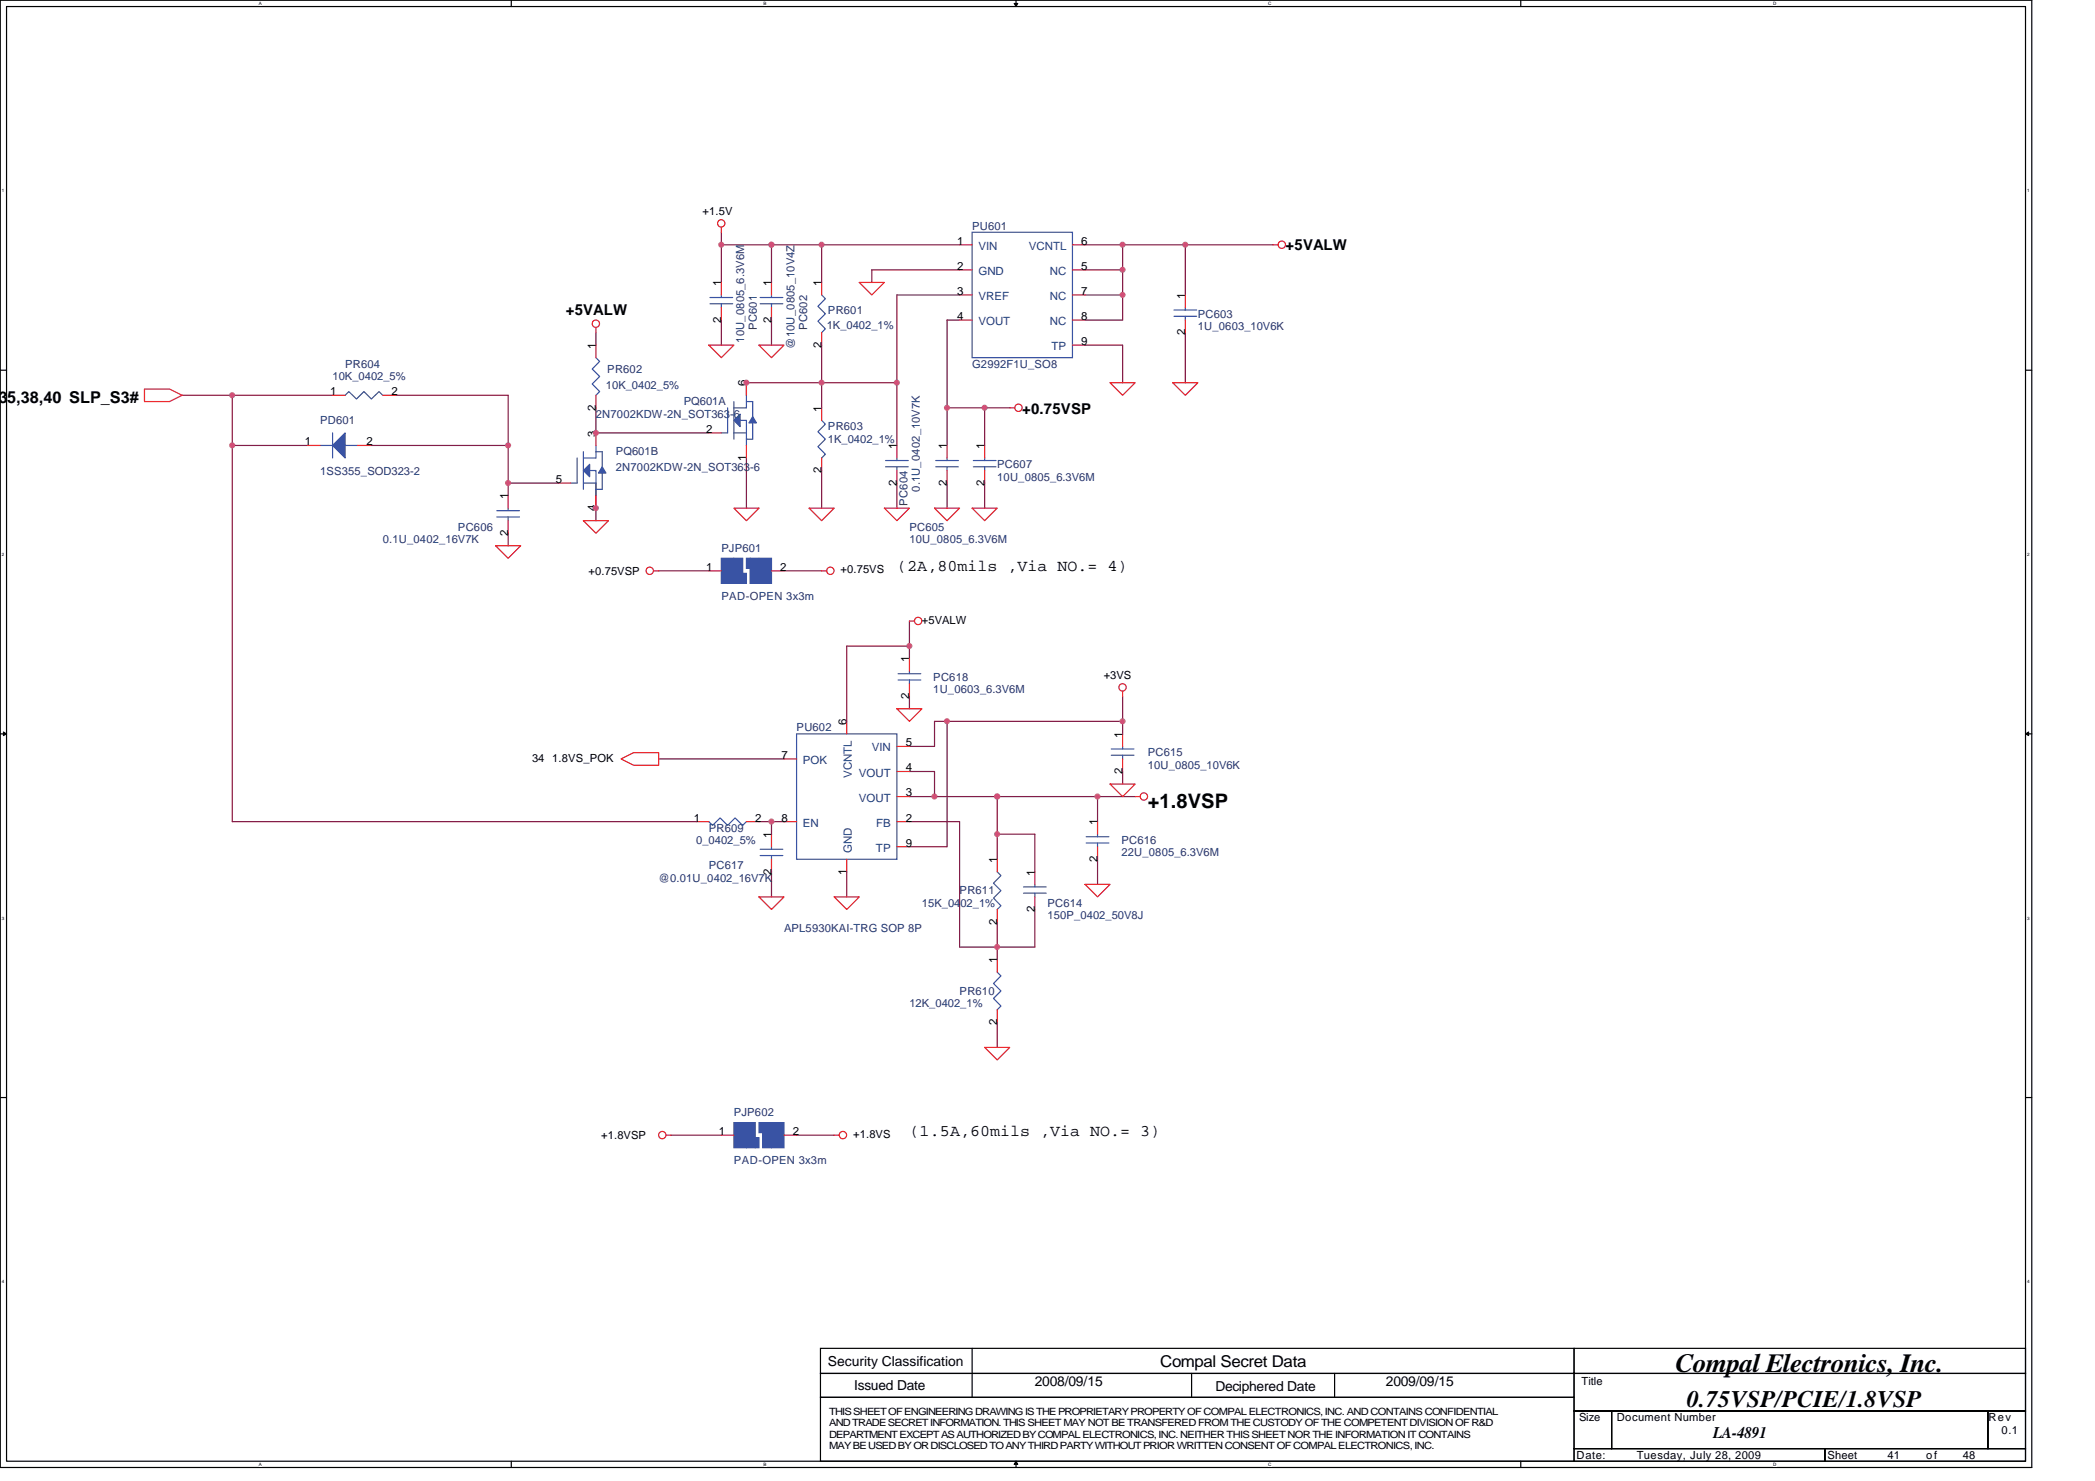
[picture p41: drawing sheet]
<svg xmlns="http://www.w3.org/2000/svg" width="297mm" height="210mm" viewBox="0 0 297 210" stroke-linecap="round" stroke-linejoin="round" font-family="sans-serif">
<defs><g id="words">
<text font-size="3.7" fill="#010202" x="237.6" y="194.5">Compal Electronics, Inc.</text>
<text font-size="3.4" fill="#010202" x="239.2" y="199.6">0.75VSP/PCIE/1.8VSP</text>
<text font-size="2.8" fill="#010202" x="162.7" y="114.5">+1.8VSP</text>
<g font-size="2.3" fill="#010202">
<text x="-.3" y="57.1">3</text>
<text x="1" y="57.1">5,38,40 SLP_S3#</text>
<text x="127.2" y="81">(2A,80mils ,Via NO.= 4)</text>
<text x="128.9" y="161">(1.5A,60mils ,Via NO.= 3)</text>
<text x="164.5" y="193.8">Compal Secret Data</text>
<text x="242.9" y="203.9">LA-4891</text>
</g>
<g font-size="2.1" fill="#010202">
<text x="182.3" y="35.4">+5VALW</text>
<text x="80.2" y="44.7">+5VALW</text>
<text x="144.9" y="58.7">+0.75VSP</text>
</g>
<g font-size="1.9" fill="#010202">
<text x="117.4" y="193.7">Security Classification</text>
<text x="121.1" y="197">Issued Date</text>
<text x="146.7" y="196.5">2008/09/15</text>
<text x="172.3" y="197.2">Deciphered Date</text>
<text x="196.5" y="196.5">2009/09/15</text>
</g>
<g font-size="1.6" fill="#010202">
<text x="99.6" y="30.4">+1.5V</text>
<text x="135.7" y="34.7">1</text>
<text x="153.3" y="34.7">6</text>
<text x="102.3" y="40.6" transform="rotate(-90 102.3 40.6)">1</text>
<text x="109.4" y="40.6" transform="rotate(-90 109.4 40.6)">1</text>
<text x="116.5" y="40.6" transform="rotate(-90 116.5 40.6)">1</text>
<text x="135.7" y="38.2">2</text>
<text x="135.7" y="41.8">3</text>
<text x="153.3" y="38.2">5</text>
<text x="153.3" y="41.8">7</text>
<text x="102.3" y="45.8" transform="rotate(-90 102.3 45.8)">2</text>
<text x="109.4" y="45.8" transform="rotate(-90 109.4 45.8)">2</text>
<text x="135.7" y="45.4">4</text>
<text x="153.3" y="45.4">8</text>
<text x="168" y="47.5" transform="rotate(-90 168 47.5)">2</text>
<text x="168" y="42.4" transform="rotate(-90 168 42.4)">1</text>
<text x="84.5" y="49.5" transform="rotate(-90 84.5 49.5)">1</text>
<text x="116.5" y="49.3" transform="rotate(-90 116.5 49.3)">2</text>
<text x="153.3" y="48.9">9</text>
<text x="46.8" y="56">1</text>
<text x="55.5" y="56">2</text>
<text x="84.5" y="58.2" transform="rotate(-90 84.5 58.2)">2</text>
<text x="105.8" y="54.8" transform="rotate(-90 105.8 54.8)">6</text>
<text x="116.5" y="58.4" transform="rotate(-90 116.5 58.4)">1</text>
<text x="43.2" y="63.1">1</text>
<text x="52" y="63.1">2</text>
<text x="84.5" y="61.9" transform="rotate(-90 84.5 61.9)">3</text>
<text x="100.1" y="61.4">2</text>
<text x="105.8" y="65.3" transform="rotate(-90 105.8 65.3)">1</text>
<text x="127.1" y="63.7" transform="rotate(-90 127.1 63.7)">1</text>
<text x="134.3" y="63.7" transform="rotate(-90 134.3 63.7)">1</text>
<text x="139.6" y="63.7" transform="rotate(-90 139.6 63.7)">1</text>
<text x="72" y="70.8" transform="rotate(-90 72 70.8)">1</text>
<text x="78.8" y="68.5">5</text>
<text x="116.5" y="67.1" transform="rotate(-90 116.5 67.1)">2</text>
<text x="127.1" y="68.9" transform="rotate(-90 127.1 68.9)">2</text>
<text x="134.3" y="68.9" transform="rotate(-90 134.3 68.9)">2</text>
<text x="139.6" y="68.9" transform="rotate(-90 139.6 68.9)">2</text>
<text x="72" y="76" transform="rotate(-90 72 76)">2</text>
<text x="84.5" y="72.4" transform="rotate(-90 84.5 72.4)">4</text>
<text x="83.4" y="81.5">+0.75VSP</text>
<text x="100.1" y="80.9">1</text>
<text x="110.6" y="80.9">2</text>
<text x="119.2" y="81.3">+0.75VS</text>
<text x="130.7" y="88.4">+5VALW</text>
<text x="128.9" y="93.9" transform="rotate(-90 128.9 93.9)">1</text>
<text x="128.9" y="99.1" transform="rotate(-90 128.9 99.1)">2</text>
<text x="156.5" y="96.2">+3VS</text>
<text x="75.4" y="108">34</text>
<text x="78.3" y="108">1.8VS_POK</text>
<text x="110.8" y="107.6">7</text>
<text x="120" y="102.8" transform="rotate(-90 120 102.8)">6</text>
<text x="128.4" y="105.8">5</text>
<text x="159.1" y="104.6" transform="rotate(-90 159.1 104.6)">1</text>
<text x="128.4" y="109.4">4</text>
<text x="128.4" y="112.9">3</text>
<text x="159.1" y="109.8" transform="rotate(-90 159.1 109.8)">2</text>
<text x="98.4" y="116.5">1</text>
<text x="107.1" y="116.5">2</text>
<text x="109.4" y="118.8" transform="rotate(-90 109.4 118.8)">1</text>
<text x="110.8" y="116.5">8</text>
<text x="128.4" y="116.5">2</text>
<text x="155.6" y="117" transform="rotate(-90 155.6 117)">1</text>
<text x="109.4" y="124" transform="rotate(-90 109.4 124)">2</text>
<text x="120" y="124" transform="rotate(-90 120 124)">1</text>
<text x="128.4" y="120">9</text>
<text x="141.4" y="122.4" transform="rotate(-90 141.4 122.4)">1</text>
<text x="146.7" y="124.1" transform="rotate(-90 146.7 124.1)">1</text>
<text x="155.6" y="122.2" transform="rotate(-90 155.6 122.2)">2</text>
<text x="141.4" y="131.1" transform="rotate(-90 141.4 131.1)">2</text>
<text x="146.7" y="129.3" transform="rotate(-90 146.7 129.3)">2</text>
<text x="141.4" y="136.6" transform="rotate(-90 141.4 136.6)">1</text>
<text x="141.4" y="145.3" transform="rotate(-90 141.4 145.3)">2</text>
<text x="85.2" y="161.5">+1.8VSP</text>
<text x="101.9" y="160.9">1</text>
<text x="112.4" y="160.9">2</text>
<text x="120.9" y="161.3">+1.8VS</text>
<text x="224.2" y="196.3">Title</text>
<text x="223.9" y="201.5">Size</text>
<text x="229.2" y="201.5">Document Number</text>
<text x="281.9" y="201.5">Rev</text>
<text x="283.8" y="203.3">0.1</text>
<text x="223.5" y="206.8">Date:</text>
<text x="232.1" y="206.8">Tuesday, July 28, 2009</text>
<text x="259.1" y="206.8">Sheet</text>
<text x="267.6" y="206.8">41</text>
<text x="273.1" y="206.8">of</text>
<text x="278.3" y="206.8">48</text>
</g>
<g font-size="1.6" fill="#282973">
<text x="137.8" y="32.6">PU601</text>
<text x="107.3" y="46.8" transform="rotate(-90 107.3 46.8)">PC601</text>
<text x="114.4" y="46.8" transform="rotate(-90 114.4 46.8)">PC602</text>
<text x="117.2" y="46.6">1K_0402_1%</text>
<text x="117.4" y="44.5">PR601</text>
<text x="169.8" y="45">PC603</text>
<text x="169.8" y="46.8">1U_0603_10V6K</text>
<text x="47.2" y="53.9">10K_0402_5%</text>
<text x="48.9" y="52.1">PR604</text>
<text x="86.1" y="52.8">PR602</text>
<text x="105.5" y="48.6" transform="rotate(-90 105.5 48.6)">10U_0805_6.3V6M</text>
<text x="112.6" y="49.5" transform="rotate(-90 112.6 49.5)">@10U_0805_10V4Z</text>
<text x="137.8" y="52.1">G2992F1U_SO8</text>
<text x="84.5" y="59.2">2N7002KDW-2N_SOT363-6</text>
<text x="85.9" y="55.2">10K_0402_5%</text>
<text x="96.9" y="57.5">PQ601A</text>
<text x="45.4" y="60.1">PD601</text>
<text x="87.3" y="64.6">PQ601B</text>
<text x="117.4" y="61">PR603</text>
<text x="117.4" y="62.8">1K_0402_1%</text>
<text x="45.4" y="67.4">1SS355_SOD323-2</text>
<text x="87.3" y="66.7">2N7002KDW-2N_SOT363-6</text>
<text x="128.6" y="71.7" transform="rotate(-90 128.6 71.7)">PC604</text>
<text x="130.4" y="69.7" transform="rotate(-90 130.4 69.7)">0.1U_0402_10V7K</text>
<text x="141.4" y="66.4">PC607</text>
<text x="141.4" y="68.1">10U_0805_6.3V6M</text>
<text x="54.3" y="77">0.1U_0402_16V7K</text>
<text x="64.9" y="75.2">PC606</text>
<text x="128.9" y="75.2">PC605</text>
<text x="128.9" y="77">10U_0805_6.3V6M</text>
<text x="102.3" y="78.3">PJP601</text>
<text x="102.3" y="85">PAD-OPEN 3x3m</text>
<text x="132.3" y="96.6">PC618</text>
<text x="132.3" y="98.2">1U_0603_6.3V6M</text>
<text x="112.9" y="103.7">PU602</text>
<text x="162.7" y="107.2">PC615</text>
<text x="162.7" y="109">10U_0805_10V6K</text>
<text x="98.7" y="119.7">0_0402_5%</text>
<text x="100.5" y="117.9">PR609</text>
<text x="159" y="119.7">PC616</text>
<text x="93.4" y="125">@0.01U_0402_16V7K</text>
<text x="100.5" y="123.2">PC617</text>
<text x="159" y="121.3">22U_0805_6.3V6M</text>
<text x="130.7" y="128.6">15K_0402_1%</text>
<text x="136.1" y="126.8">PR611</text>
<text x="148.5" y="128.6">PC614</text>
<text x="148.5" y="130.4">150P_0402_50V8J</text>
<text x="111.2" y="132.1">APL5930KAI-TRG SOP 8P</text>
<text x="128.9" y="142.8">12K_0402_1%</text>
<text x="136.1" y="141">PR610</text>
<text x="104.1" y="158.3">PJP602</text>
<text x="104.1" y="165">PAD-OPEN 3x3m</text>
</g>
<g font-size="1.6" fill="#1d437e">
<text x="138.7" y="35.4">VIN</text>
<text x="145.9" y="35.4">VCNTL</text>
<text x="138.7" y="39">GND</text>
<text x="148.8" y="39">NC</text>
<text x="138.7" y="46.1">VOUT</text>
<text x="138.7" y="42.5">VREF</text>
<text x="148.8" y="42.5">NC</text>
<text x="148.8" y="46.1">NC</text>
<text x="149.1" y="49.7">TP</text>
<text x="123.6" y="106.5">VIN</text>
<text x="113.8" y="108.3">POK</text>
<text x="120.8" y="110.3" transform="rotate(-90 120.8 110.3)">VCNTL</text>
<text x="121.8" y="110.1">VOUT</text>
<text x="121.8" y="113.7">VOUT</text>
<text x="113.8" y="117.2">EN</text>
<text x="124.2" y="117.2">FB</text>
<text x="120.8" y="120.9" transform="rotate(-90 120.8 120.9)">GND</text>
<text x="124.2" y="120.8">TP</text>
</g>
<g font-size="1.4" fill="#010202">
<text x="117.6" y="200.6">THIS SHEET OF ENGINEERING DRAWING IS THE PROPRIETARY PROPERTY OF COMPAL ELECTRONICS, INC. AND CONTAINS CONFIDENTIAL</text>
<text x="117.6" y="202.2">AND TRADE SECRET INFORMATION. THIS SHEET MAY NOT BE TRANSFERED FROM THE CUSTODY OF THE COMPETENT DIVISION OF R&amp;D</text>
<text x="117.6" y="203.9">DEPARTMENT EXCEPT AS AUTHORIZED BY COMPAL ELECTRONICS, INC. NEITHER THIS SHEET NOR THE INFORMATION IT CONTAINS</text>
<text x="117.6" y="205.5">MAY BE USED BY OR DISCLOSED TO ANY THIRD PARTY WITHOUT PRIOR WRITTEN CONSENT OF COMPAL ELECTRONICS, INC.</text>
</g>
<g font-size=".6" fill="#010202">
<text x="36.7" y=".7">A</text>
<text x="108.3" y=".7">B</text>
<text x="179.8" y=".7">C</text>
<text x="251.4" y=".7">D</text>
<text x=".3" y="27.3">1</text>
<text x="287.4" y="27.3">1</text>
<text x=".3" y="78.8">2</text>
<text x="287.4" y="78.8">2</text>
<text x=".3" y="130.4">3</text>
<text x="287.4" y="130.4">3</text>
<text x=".3" y="182">4</text>
<text x="287.4" y="182">4</text>
<text x="36.7" y="207.8">A</text>
<text x="108.3" y="207.8">B</text>
<text x="179.8" y="207.8">C</text>
<text x="251.4" y="207.8">D</text>
</g>
</g></defs>
<path d="M0 0h288.1v208.1h-288.1zM.9 .9h286.3v206.3h-286.3z" fill="none" stroke="#010202" stroke-width=".17"/>
<g fill="#fff">
<path d="M36.7 .1h.4v.7h-.4z"/>
<path d="M36.7 207.3h.4v.7h-.4z"/>
</g>
<path d="M72.5 0v.9M72.5 207.2v.9" fill="none" stroke="#010202" stroke-width=".17"/>
<g fill="#fff">
<path d="M108.3 .1h.4v.7h-.4z"/>
<path d="M108.3 207.3h.4v.7h-.4z"/>
</g>
<path d="M144.1 0v.9M144.1 207.2v.9" fill="none" stroke="#010202" stroke-width=".17"/>
<path d="M143.8 .5h.5l-.2 .4z" fill="#010202"/>
<path d="M143.8 .5h.5l-.2 .4z" fill="none" stroke="#010202" stroke-width=".14"/>
<path d="M144.1 207.2l.2 .4h-.5z" fill="#010202"/>
<path d="M144.1 207.2l.2 .4h-.5z" fill="none" stroke="#010202" stroke-width=".14"/>
<g fill="#fff">
<path d="M179.8 .1h.5v.7h-.5z"/>
<path d="M179.8 207.3h.5v.7h-.5z"/>
</g>
<path d="M215.6 0v.9M215.6 207.2v.9" fill="none" stroke="#010202" stroke-width=".17"/>
<g fill="#fff">
<path d="M251.4 .1h.4v.7h-.4z"/>
<path d="M251.4 207.3h.4v.7h-.4z"/>
<path d="M.3 26.7h.3v.7h-.3z"/>
<path d="M287.4 26.7h.4v.7h-.4z"/>
<path d="M.3 78.3h.3v.7h-.3z"/>
<path d="M287.4 78.3h.4v.7h-.4z"/>
</g>
<path d="M0 52.5h.9M287.2 52.5h.9" fill="none" stroke="#010202" stroke-width=".17"/>
<g fill="#fff">
<path d="M.3 129.8h.3v.7h-.3z"/>
<path d="M287.4 129.8h.4v.7h-.4z"/>
</g>
<path d="M0 104.1h.9M287.2 104.1h.9" fill="none" stroke="#010202" stroke-width=".17"/>
<path d="M.5 103.8l.4 .3-.4 .2z" fill="#010202"/>
<path d="M.5 103.8l.4 .3-.4 .2z" fill="none" stroke="#010202" stroke-width=".14"/>
<path d="M287.2 104.1l.4-.3v.5z" fill="#010202"/>
<path d="M287.2 104.1l.4-.3v.5z" fill="none" stroke="#010202" stroke-width=".14"/>
<g fill="#fff">
<path d="M.3 181.4h.3v.7h-.3z"/>
<path d="M287.4 181.4h.4v.7h-.4z"/>
</g>
<g fill="none" stroke="#010202" stroke-width=".17">
<path d="M0 155.6h.9M287.2 155.6h.9M116.3 191.2h106.9v3.5h-106.9zM116.3 194.7h106.9v3.4h-106.9zM116.3 198.1h106.9v9.1h-106.9zM137.8 191.2v6.9M168.9 194.7v3.4M189.2 194.7v3.4M223.2 191.2h64v3.5h-64zM223.2 194.7h64v5.4h-64zM223.2 200.1h5.3v5.3h-5.3zM223.2 205.4h35.5v1.8h-35.5z"/>
<path d="M228.5 200.1h53.4v5.3h-53.4zM258.7 205.4h28.5v1.8h-28.5zM281.9 200.1h5.3v5.3h-5.3z"/>
</g>
<g fill="none" stroke="#7f1542" stroke-width=".17">
<path d="M102.3 32.9v7.1M109.4 34.7v5.3M116.5 34.7v5.3M136.1 34.7h-33.8M136.1 38.3h-12.5v1.7M153.8 34.7h5.4v3.6M153.8 38.3h5.4M159.2 38.3v3.5M168.1 34.7v7.1M180.5 34.7h-21.3M25.8 56h7.1M47.2 56h-14.3v7.2"/>
<path d="M56 56h16v14.3M84.5 47.2v1.7M84.5 57.8v3.6h16M102.3 45.4v3.5M109.4 45.4v3.5M116.5 48.9v8.9M127.2 54.3h-21.4v1.7M134.3 57.8h5.3v5.4M136.1 41.8h-8.9v21.4M136.1 45.4h-1.8v17.8M139.6 57.8h3.6M153.8 41.8h5.4v3.6h-5.4"/>
<path d="M153.8 48.9h5.4v5.4M168.1 47.2v7.1M32.9 63.2h10.7M32.9 63.2v53.3h65.8M52.5 63.2h19.5M72 75.6v1.8M72 68.5h7.2M84.5 68.5v5.3M105.8 64.9v7.1M116.5 66.7v5.3M127.2 68.5v3.5M134.3 68.5v3.5"/>
<path d="M139.6 68.5v3.5M93.4 80.9h7.1M111.2 80.9h5.3M128.9 91.6h-8.8v10.7M128.9 88v5.4M128.9 98.7v1.8M159.2 98.7v5.4M93.4 107.6h17.8M109.4 116.5v1.8M111.2 116.5h-3.6M128.9 105.8h3.6v-3.5h1.8v17.8h-5.4M128.9 112.9h32"/>
<path d="M128.9 116.5h7.2v17.8h10.6v-5.4M128.9 109.4h3.6v3.5M134.3 102.3h24.9M141.4 118.3h5.3v5.3M141.4 112.9v8.9M155.6 112.9v3.6M159.2 109.4v1.8M109.4 123.6v3.6M120.1 123.6v3.6M141.4 130.7v5.4M155.6 121.8v3.6M141.4 144.9v3.6"/>
<path d="M95.2 160.9h7.1M112.9 160.9h5.4"/>
</g>
<g fill="none" stroke="#ed2024" stroke-width=".17">
<path d="M102.3 32.2v.7M180.5 34.7h.7M20.5 55.2h3.5l1.8 .8-1.8 .9h-3.5zM47.2 56h1.7M54.3 56h1.7M84.5 46.4v.8M100.5 48.9h3.6l-1.8 1.8zM107.6 48.9h3.6l-1.8 1.8zM121.8 40h3.6l-1.8 1.8zM143.2 57.8h.7M157.4 54.3h3.5l-1.7 1.7zM166.3 54.3h3.5l-1.7 1.7z"/>
<path d="M70.3 77.4h3.5l-1.8 1.8zM82.7 73.8h3.6l-1.8 1.8zM104.1 72h3.5l-1.8 1.8zM114.7 72h3.6l-1.8 1.8zM125.4 72h3.5l-1.7 1.8zM132.5 72h3.6l-1.8 1.8zM137.8 72h3.6l-1.8 1.8zM92.7 80.9h.7M116.5 80.9h.7M128.9 88h.8M159.2 98v.7M88.1 107.6l1.7-.9h3.6v1.8h-3.6z"/>
<path d="M98.7 116.5h1.8M105.8 116.5h1.8M127.2 100.5h3.5l-1.8 1.8zM157.4 111.2h3.5l-1.7 1.7zM160.9 112.9h.8M107.6 127.2h3.6l-1.8 1.7zM118.3 127.2h3.5l-1.7 1.7zM153.8 125.4h3.6l-1.8 1.8zM139.6 148.5h3.6l-1.8 1.8zM94.4 160.9h.8M118.3 160.9h.7"/>
<circle cx="102.3" cy="31.7" r=".52"/>
<circle cx="181.7" cy="34.7" r=".52"/>
<circle cx="84.5" cy="45.9" r=".52"/>
<circle cx="144.4" cy="57.8" r=".52"/>
<circle cx="92.1" cy="80.9" r=".52"/>
<circle cx="117.7" cy="80.9" r=".52"/>
<circle cx="130.2" cy="88" r=".52"/>
<circle cx="159.2" cy="97.5" r=".52"/>
<circle cx="162.2" cy="112.9" r=".52"/>
<circle cx="93.9" cy="160.9" r=".52"/>
<circle cx="119.5" cy="160.9" r=".52"/>
</g>
<path d="M48.9 56l.6-.5 1 1.1 1.1-1.1 1.1 1.1 1-1.1 .6 .5M81.8 64.9v3.6h-.9M82.7 68.5h1.8M82.7 64v5.4M82.7 64.9h1.8M100.5 116.5l.5 .5 1.1-1 1.1 1 1-1 1.1 1 .5-.5" fill="none" stroke="#3953a4" stroke-width=".17"/>
<path d="M83.6 65.8v1.8l-.9-.9z" fill="#3953a4"/>
<path d="M83.6 65.8v1.8l-.9-.9zM83.6 66.7h.9v3.6M84.5 63.2v1.7M84.5 64h.9M85.4 67.1v2.3" fill="none" stroke="#3953a4" stroke-width=".17"/>
<path d="M85.4 66.2l.5 .9h-1z" fill="#3953a4"/>
<g fill="none" stroke="#3953a4" stroke-width=".17">
<path d="M107.8 43.1h3.2M107.8 42.2h3.2M109.4 41.8v.4M109.4 43.1v.5M166.5 44.8h3.2M166.5 44h3.2M168.1 43.6v.4M168.1 44.8v.6M84.5 69.4h.9M85.4 66.2l.5 .9h-1zM85.4 64v2.2M138 66.2h3.2"/>
<path d="M138 65.3h3.2M139.6 64.9v.4M139.6 66.2v.5M157.6 107.1h3.2M157.6 106.2h3.2M159.2 105.8v.4M159.2 107.1v.5M141.4 137.8l.5 .6-1 1 1 1.1-1 1.1 1 1-.5 .6"/>
</g>
<g fill="none" stroke="#ed2024" stroke-width=".17">
<path d="M109.4 40v1.8M109.4 43.6v1.8M168.1 41.8v1.8M168.1 45.4v1.8M79.2 68.5h1.7M84.5 61.4v1.8M84.5 70.3v1.7M139.6 63.2v1.7M139.6 66.7v1.8M159.2 104.1v1.7M159.2 107.6v1.8M141.4 136.1v1.7"/>
<path d="M141.4 143.2v1.7"/>
</g>
<path d="M102.3 79.2h1.8v3.5h-1.8z" fill-rule="evenodd" fill="#3953a4"/>
<path d="M102.3 79.2h1.8v3.5h-1.8z" fill="none" stroke="#3953a4" stroke-width=".17"/>
<path d="M107.6 79.2h1.8v3.5h-1.8z" fill-rule="evenodd" fill="#3953a4"/>
<path d="M107.6 79.2h1.8v3.5h-1.8z" fill="none" stroke="#3953a4" stroke-width=".17"/>
<path d="M104.1 79.2h1.2v3.5h-1.2z" fill-rule="evenodd" fill="#3953a4"/>
<path d="M104.1 79.2h1.2v3.5h-1.2z" fill="none" stroke="#3953a4" stroke-width=".17"/>
<path d="M105.3 81.3h.5v1.4h-.5z" fill-rule="evenodd" fill="#3953a4"/>
<path d="M105.3 81.3h.5v1.4h-.5z" fill="none" stroke="#3953a4" stroke-width=".17"/>
<path d="M105.8 79.2h.6v1.4h-.6z" fill-rule="evenodd" fill="#3953a4"/>
<path d="M105.8 79.2h.6v1.4h-.6z" fill="none" stroke="#3953a4" stroke-width=".17"/>
<path d="M106.4 79.2h1.2v3.5h-1.2z" fill-rule="evenodd" fill="#3953a4"/>
<path d="M106.4 79.2h1.2v3.5h-1.2z" fill="none" stroke="#3953a4" stroke-width=".17"/>
<path d="M100.5 80.9h1.8M109.4 80.9h1.8" fill="none" stroke="#ed2024" stroke-width=".17"/>
<path d="M48.9 61.4v3.5l-1.7-1.7z" fill="#3953a4"/>
<g fill="none" stroke="#3953a4" stroke-width=".17">
<path d="M84.5 50.7l.5 .5-1 1.1 1 1.1-1 1 1 1.1-.5 .5M100.7 43.1h3.2M100.7 42.2h3.2M102.3 41.8v.4M102.3 43.1v.5M103.2 57.8v3.6h-.9M104.1 56.9v5.4M104.1 57.8h1.7M116.5 59.6l.5 .5-1 1.1 1 1.1-1 1 1 1.1-.5 .5M116.5 41.8l.5 .6-1 1 1 1.1-1 1 1 1.1-.5 .6M45.4 63.2h1.8M47.2 61.4v3.5"/>
<path d="M48.9 61.4v3.5l-1.7-1.7zM48.9 63.2h1.8M104.1 61.4h1.7M132.7 66.2h3.2M132.7 65.3h3.2M134.3 64.9v.4M134.3 66.2v.5M154 119.5h3.2M154 118.6h3.2M155.6 118.3v.3M155.6 119.5v.6M141.4 123.6l.5 .5-1 1.1 1 1.1-1 1 1 1.1-.5 .5"/>
</g>
<g fill="none" stroke="#ed2024" stroke-width=".17">
<path d="M84.5 48.9v1.8M84.5 56v1.8M102.3 40v1.8M102.3 43.6v1.8M116.5 40v1.8M116.5 47.2v1.7M116.5 57.8v1.8M43.6 63.2h1.8M50.7 63.2h1.8M116.5 64.9v1.8M134.3 63.2v1.7M134.3 66.7v1.8"/>
<path d="M155.6 116.5v1.8M141.4 121.8v1.8M141.4 128.9v1.8M155.6 120.1v1.7"/>
</g>
<path d="M104.9 58.7v1.8l-.8-.9z" fill="#3953a4"/>
<path d="M104.9 59.6h.9v3.6M104.9 58.7v1.8l-.8-.9zM105.8 56v1.8M105.8 56.9h.9M106.7 60v2.3" fill="none" stroke="#3953a4" stroke-width=".17"/>
<path d="M106.7 59.1l.5 .9h-1z" fill="#3953a4"/>
<g fill="none" stroke="#3953a4" stroke-width=".17">
<path d="M106.7 59.1l.5 .9h-1zM106.7 56.9v2.2M70.4 73.3h3.3M70.4 72.4h3.3M72 72v.4M72 73.3v.5M105.8 62.3h.9M125.6 66.2h3.2M125.6 65.3h3.2M127.2 64.9v.4M127.2 66.2v.5M112.9 104.1h14.3v17.7h-14.3z"/>
<path d="M107.8 121.3h3.2M107.8 120.4h3.2M109.4 120.1v.3M109.4 121.3v.5M145.1 126.6h3.2M145.1 125.7h3.2M146.7 125.4v.3M146.7 126.6v.6"/>
</g>
<g fill="none" stroke="#ed2024" stroke-width=".17">
<path d="M105.8 54.3v1.7M72 70.3v1.7M72 73.8v1.8M100.5 61.4h1.8M105.8 63.2v1.7M127.2 63.2v1.7M127.2 66.7v1.8M109.4 118.3v1.8M111.2 107.6h1.7M111.2 116.5h1.7M120.1 102.3v1.8M127.2 109.4h1.7"/>
<path d="M127.2 116.5h1.7M127.2 105.8h1.7M127.2 112.9h1.7M109.4 121.8v1.8M120.1 121.8v1.8M127.2 120.1h1.7M146.7 123.6v1.8M146.7 127.2v1.7"/>
</g>
<path d="M104.1 159.2h1.7v3.5h-1.7z" fill-rule="evenodd" fill="#3953a4"/>
<path d="M104.1 159.2h1.7v3.5h-1.7z" fill="none" stroke="#3953a4" stroke-width=".17"/>
<path d="M109.4 159.2h1.8v3.5h-1.8z" fill-rule="evenodd" fill="#3953a4"/>
<path d="M109.4 159.2h1.8v3.5h-1.8z" fill="none" stroke="#3953a4" stroke-width=".17"/>
<path d="M105.8 159.2h1.3v3.5h-1.3z" fill-rule="evenodd" fill="#3953a4"/>
<path d="M105.8 159.2h1.3v3.5h-1.3z" fill="none" stroke="#3953a4" stroke-width=".17"/>
<path d="M107.1 161.3h.5v1.4h-.5z" fill-rule="evenodd" fill="#3953a4"/>
<path d="M107.1 161.3h.5v1.4h-.5z" fill="none" stroke="#3953a4" stroke-width=".17"/>
<path d="M107.6 159.2h.5v1.4h-.5z" fill-rule="evenodd" fill="#3953a4"/>
<path d="M107.6 159.2h.5v1.4h-.5z" fill="none" stroke="#3953a4" stroke-width=".17"/>
<path d="M108.1 159.2h1.3v3.5h-1.3z" fill-rule="evenodd" fill="#3953a4"/>
<path d="M137.8 32.9h14.3v17.8h-14.3zM127.3 96.4h3.3M127.3 95.5h3.3M128.9 95.2v.3M128.9 96.4v.5M108.1 159.2h1.3v3.5h-1.3z" fill="none" stroke="#3953a4" stroke-width=".17"/>
<g fill="none" stroke="#ed2024" stroke-width=".17">
<path d="M136.1 38.3h1.7M136.1 34.7h1.7M152.1 38.3h1.7M152.1 34.7h1.7M136.1 45.4h1.7M136.1 41.8h1.7M152.1 45.4h1.7M152.1 41.8h1.7M152.1 48.9h1.7M128.9 93.4v1.8M128.9 96.9v1.8M102.3 160.9h1.8"/>
<path d="M111.2 160.9h1.7"/>
</g>
<circle cx="84.5" cy="72" r=".35" fill="#b9529f"/>
<circle cx="84.5" cy="72" r=".35" fill="none" stroke="#b9529f" stroke-width=".17"/>
<circle cx="72" cy="68.5" r=".35" fill="#b9529f"/>
<circle cx="72" cy="68.5" r=".35" fill="none" stroke="#b9529f" stroke-width=".17"/>
<circle cx="84.5" cy="61.4" r=".35" fill="#b9529f"/>
<circle cx="84.5" cy="61.4" r=".35" fill="none" stroke="#b9529f" stroke-width=".17"/>
<circle cx="159.2" cy="34.7" r=".35" fill="#b9529f"/>
<circle cx="159.2" cy="34.7" r=".35" fill="none" stroke="#b9529f" stroke-width=".17"/>
<circle cx="127.2" cy="54.3" r=".35" fill="#b9529f"/>
<circle cx="127.2" cy="54.3" r=".35" fill="none" stroke="#b9529f" stroke-width=".17"/>
<circle cx="116.5" cy="54.3" r=".35" fill="#b9529f"/>
<circle cx="116.5" cy="54.3" r=".35" fill="none" stroke="#b9529f" stroke-width=".17"/>
<circle cx="102.3" cy="34.7" r=".35" fill="#b9529f"/>
<circle cx="102.3" cy="34.7" r=".35" fill="none" stroke="#b9529f" stroke-width=".17"/>
<circle cx="159.2" cy="41.8" r=".35" fill="#b9529f"/>
<circle cx="159.2" cy="41.8" r=".35" fill="none" stroke="#b9529f" stroke-width=".17"/>
<circle cx="159.2" cy="38.3" r=".35" fill="#b9529f"/>
<circle cx="159.2" cy="38.3" r=".35" fill="none" stroke="#b9529f" stroke-width=".17"/>
<circle cx="168" cy="34.7" r=".35" fill="#b9529f"/>
<circle cx="168" cy="34.7" r=".35" fill="none" stroke="#b9529f" stroke-width=".17"/>
<circle cx="139.6" cy="57.8" r=".35" fill="#b9529f"/>
<circle cx="139.6" cy="57.8" r=".35" fill="none" stroke="#b9529f" stroke-width=".17"/>
<circle cx="116.5" cy="34.7" r=".35" fill="#b9529f"/>
<circle cx="116.5" cy="34.7" r=".35" fill="none" stroke="#b9529f" stroke-width=".17"/>
<circle cx="109.4" cy="34.7" r=".35" fill="#b9529f"/>
<circle cx="109.4" cy="34.7" r=".35" fill="none" stroke="#b9529f" stroke-width=".17"/>
<circle cx="109.4" cy="34.7" r=".35" fill="#b9529f"/>
<circle cx="109.4" cy="34.7" r=".35" fill="none" stroke="#b9529f" stroke-width=".17"/>
<circle cx="105.8" cy="54.3" r=".35" fill="#b9529f"/>
<circle cx="105.8" cy="54.3" r=".35" fill="none" stroke="#b9529f" stroke-width=".17"/>
<circle cx="72" cy="63.1" r=".35" fill="#b9529f"/>
<circle cx="72" cy="63.1" r=".35" fill="none" stroke="#b9529f" stroke-width=".17"/>
<circle cx="134.3" cy="57.8" r=".35" fill="#b9529f"/>
<circle cx="134.3" cy="57.8" r=".35" fill="none" stroke="#b9529f" stroke-width=".17"/>
<circle cx="109.4" cy="116.5" r=".35" fill="#b9529f"/>
<circle cx="109.4" cy="116.5" r=".35" fill="none" stroke="#b9529f" stroke-width=".17"/>
<circle cx="155.6" cy="112.9" r=".35" fill="#b9529f"/>
<circle cx="155.6" cy="112.9" r=".35" fill="none" stroke="#b9529f" stroke-width=".17"/>
<circle cx="159.2" cy="102.3" r=".35" fill="#b9529f"/>
<circle cx="159.2" cy="102.3" r=".35" fill="none" stroke="#b9529f" stroke-width=".17"/>
<circle cx="141.4" cy="118.3" r=".35" fill="#b9529f"/>
<circle cx="141.4" cy="118.3" r=".35" fill="none" stroke="#b9529f" stroke-width=".17"/>
<circle cx="141.4" cy="134.3" r=".35" fill="#b9529f"/>
<circle cx="141.4" cy="134.3" r=".35" fill="none" stroke="#b9529f" stroke-width=".17"/>
<circle cx="141.4" cy="112.9" r=".35" fill="#b9529f"/>
<circle cx="141.4" cy="112.9" r=".35" fill="none" stroke="#b9529f" stroke-width=".17"/>
<circle cx="141.4" cy="112.9" r=".35" fill="#b9529f"/>
<circle cx="141.4" cy="112.9" r=".35" fill="none" stroke="#b9529f" stroke-width=".17"/>
<circle cx="132.5" cy="112.9" r=".35" fill="#b9529f"/>
<circle cx="132.5" cy="112.9" r=".35" fill="none" stroke="#b9529f" stroke-width=".17"/>
<circle cx="128.9" cy="91.6" r=".35" fill="#b9529f"/>
<circle cx="128.9" cy="91.6" r=".35" fill="none" stroke="#b9529f" stroke-width=".17"/>
<circle cx="32.9" cy="63.1" r=".35" fill="#b9529f"/>
<circle cx="32.9" cy="63.1" r=".35" fill="none" stroke="#b9529f" stroke-width=".17"/>
<circle cx="134.3" cy="102.3" r=".35" fill="#b9529f"/>
<circle cx="134.3" cy="102.3" r=".35" fill="none" stroke="#b9529f" stroke-width=".17"/>
<circle cx="32.9" cy="56" r=".35" fill="#b9529f"/>
<circle cx="32.9" cy="56" r=".35" fill="none" stroke="#b9529f" stroke-width=".17"/>
<use href="#words"/>
</svg>
